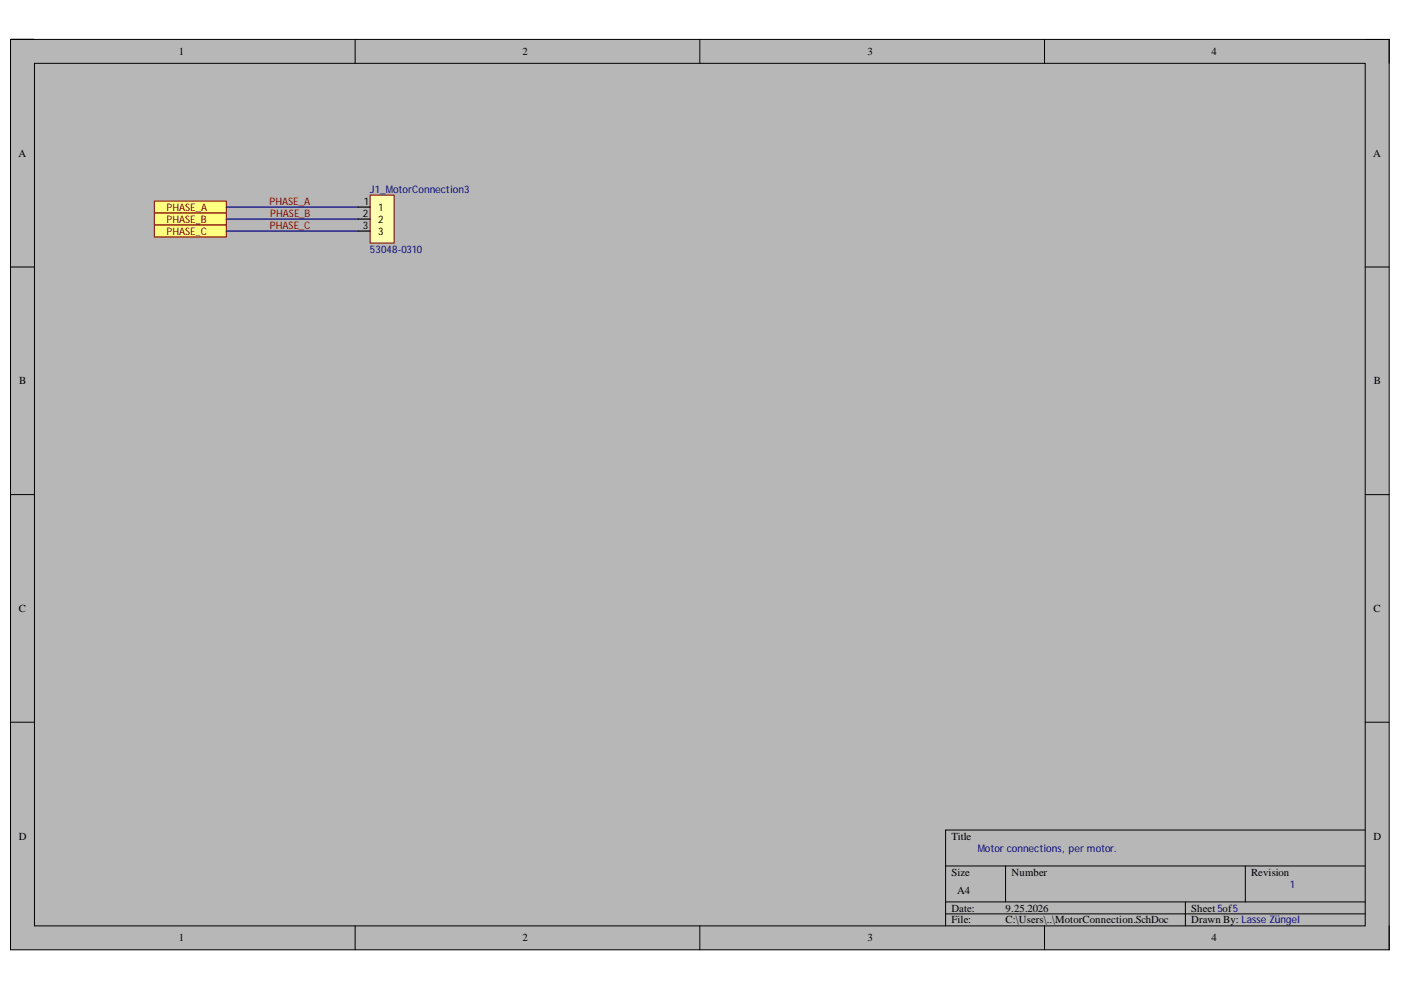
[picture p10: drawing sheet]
<svg xmlns="http://www.w3.org/2000/svg" width="297mm" height="210mm" viewBox="0 0 297 210" stroke-linecap="round" stroke-linejoin="round" font-family="sans-serif">
<defs><g id="words">
<g font-size="2.3">
<text x="37.9" y="11.7">1</text>
<text x="110.7" y="11.7">2</text>
<text x="183.9" y="11.7">3</text>
<text x="256.9" y="11.7">4</text>
<text x="3.9" y="33.3">A</text>
<text x="291.1" y="33.3">A</text>
<text x="4.1" y="81.5">B</text>
<text x="291.3" y="81.5">B</text>
<text x="4" y="129.8">C</text>
<text x="291.2" y="129.8">C</text>
<text x="4" y="178">D</text>
<text x="201.7" y="178">Title</text>
<text x="291.2" y="178">D</text>
<text x="201.7" y="185.7">Size</text>
<text x="214.5" y="185.7">Number</text>
<text x="265.2" y="185.7">Revision</text>
<text x="203" y="189.5">A4</text>
<text x="201.7" y="193.3">Date:</text>
<text x="201.7" y="195.8">File:</text>
<text x="213.2" y="193.3">9.25.2026</text>
<text x="213.2" y="195.8">C:\Users\..\MotorConnection.SchDoc</text>
<text x="252.6" y="193.3">Sheet 5of5</text>
<text x="252.6" y="195.8">Drawn By: Lasse Züngel</text>
<text x="37.9" y="199.6">1</text>
<text x="110.7" y="199.6">2</text>
<text x="183.9" y="199.6">3</text>
<text x="256.9" y="199.6">4</text>
</g>
<g font-size="2.2" fill="#000080">
<text x="78.4" y="40.9">J1_MotorConnection3</text>
<text x="78.4" y="53.6">53048-0310</text>
<text x="207.3" y="180.6">Motor connections, per motor.</text>
<text x="273.4" y="188.2">1</text>
</g>
<g font-size="2.2" fill="#800000">
<text x="35.3" y="44.7">PHASE_A</text>
<text x="35.3" y="47.3">PHASE_B</text>
<text x="57.1" y="43.5">PHASE_A</text>
<text x="57.3" y="46">PHASE_B</text>
<text x="35.3" y="49.8">PHASE_C</text>
<text x="57.2" y="48.5">PHASE_C</text>
</g>
<g font-size="2.2">
<text x="76.9" y="46">2</text>
<text x="77.2" y="43.5">1</text>
<text x="80.2" y="44.7">1</text>
<text x="80.2" y="47.3">2</text>
<text x="76.9" y="48.5">3</text>
<text x="80.2" y="49.8">3</text>
</g>
</g></defs>
<path d="M2.2 8.4h292.3v193h-292.3z" fill-rule="evenodd" fill="#b7b7b7"/>
<path d="M2.2 8.4h292.3v193h-292.3z" fill="none" stroke="#000" stroke-width=".21"/>
<path d="M7.3 13.4h282.1v182.9h-282.1z" fill-rule="evenodd" fill="#b7b7b7"/>
<g fill="none" stroke="#000" stroke-width=".21">
<path d="M2.2 8.3h5.1M7.3 13.4h282.1v182.9h-282.1zM75.3 8.3v5.1M148.4 8.3v5.1M221.5 8.4v5M289.4 8.4h5.1v5M2.2 56.6h5.1M289.4 56.6h5.1M2.2 104.9h5.1M289.4 104.9h5.1M2.2 153.1h5.1M289.4 153.1h5.1"/>
<path d="M289.4 176h-88.9v20.3M75.3 196.3v5.1M148.4 196.3v5.1M200.5 183.6h88.9M200.5 191.2h88.9M200.5 193.8h88.9M213.2 183.6v7.6M221.5 196.3v5.1M251.3 191.2v5.1M264 183.6v7.6M294.5 196.3v5.1"/>
</g>
<path d="M32.7 42.6h15.3v2.6h-15.3z" fill-rule="evenodd" fill="#ffff80"/>
<path d="M32.7 42.6h15.3v2.6h-15.3z" fill="none" stroke="#800000" stroke-width=".21"/>
<path d="M32.7 45.2h15.3v2.5h-15.3z" fill-rule="evenodd" fill="#ffff80"/>
<path d="M32.7 45.2h15.3v2.5h-15.3z" fill="none" stroke="#800000" stroke-width=".21"/>
<path d="M32.7 47.7h15.3v2.6h-15.3z" fill-rule="evenodd" fill="#ffff80"/>
<path d="M32.7 47.7h15.3v2.6h-15.3z" fill="none" stroke="#800000" stroke-width=".21"/>
<path d="M48 43.9h27.9M48 46.4h27.9M48 49h27.9" fill="none" stroke="#000080" stroke-width=".25"/>
<path d="M78.5 41.4h5.1v10.1h-5.1z" fill-rule="evenodd" fill="#ffffb0"/>
<path d="M78.5 41.4h5.1v10.1h-5.1z" fill="none" stroke="#800000" stroke-width=".21"/>
<path d="M75.9 43.9h2.6M75.9 46.4h2.6M75.9 49h2.6" fill="none" stroke="#000" stroke-width=".25"/>
<use href="#words"/>
</svg>
